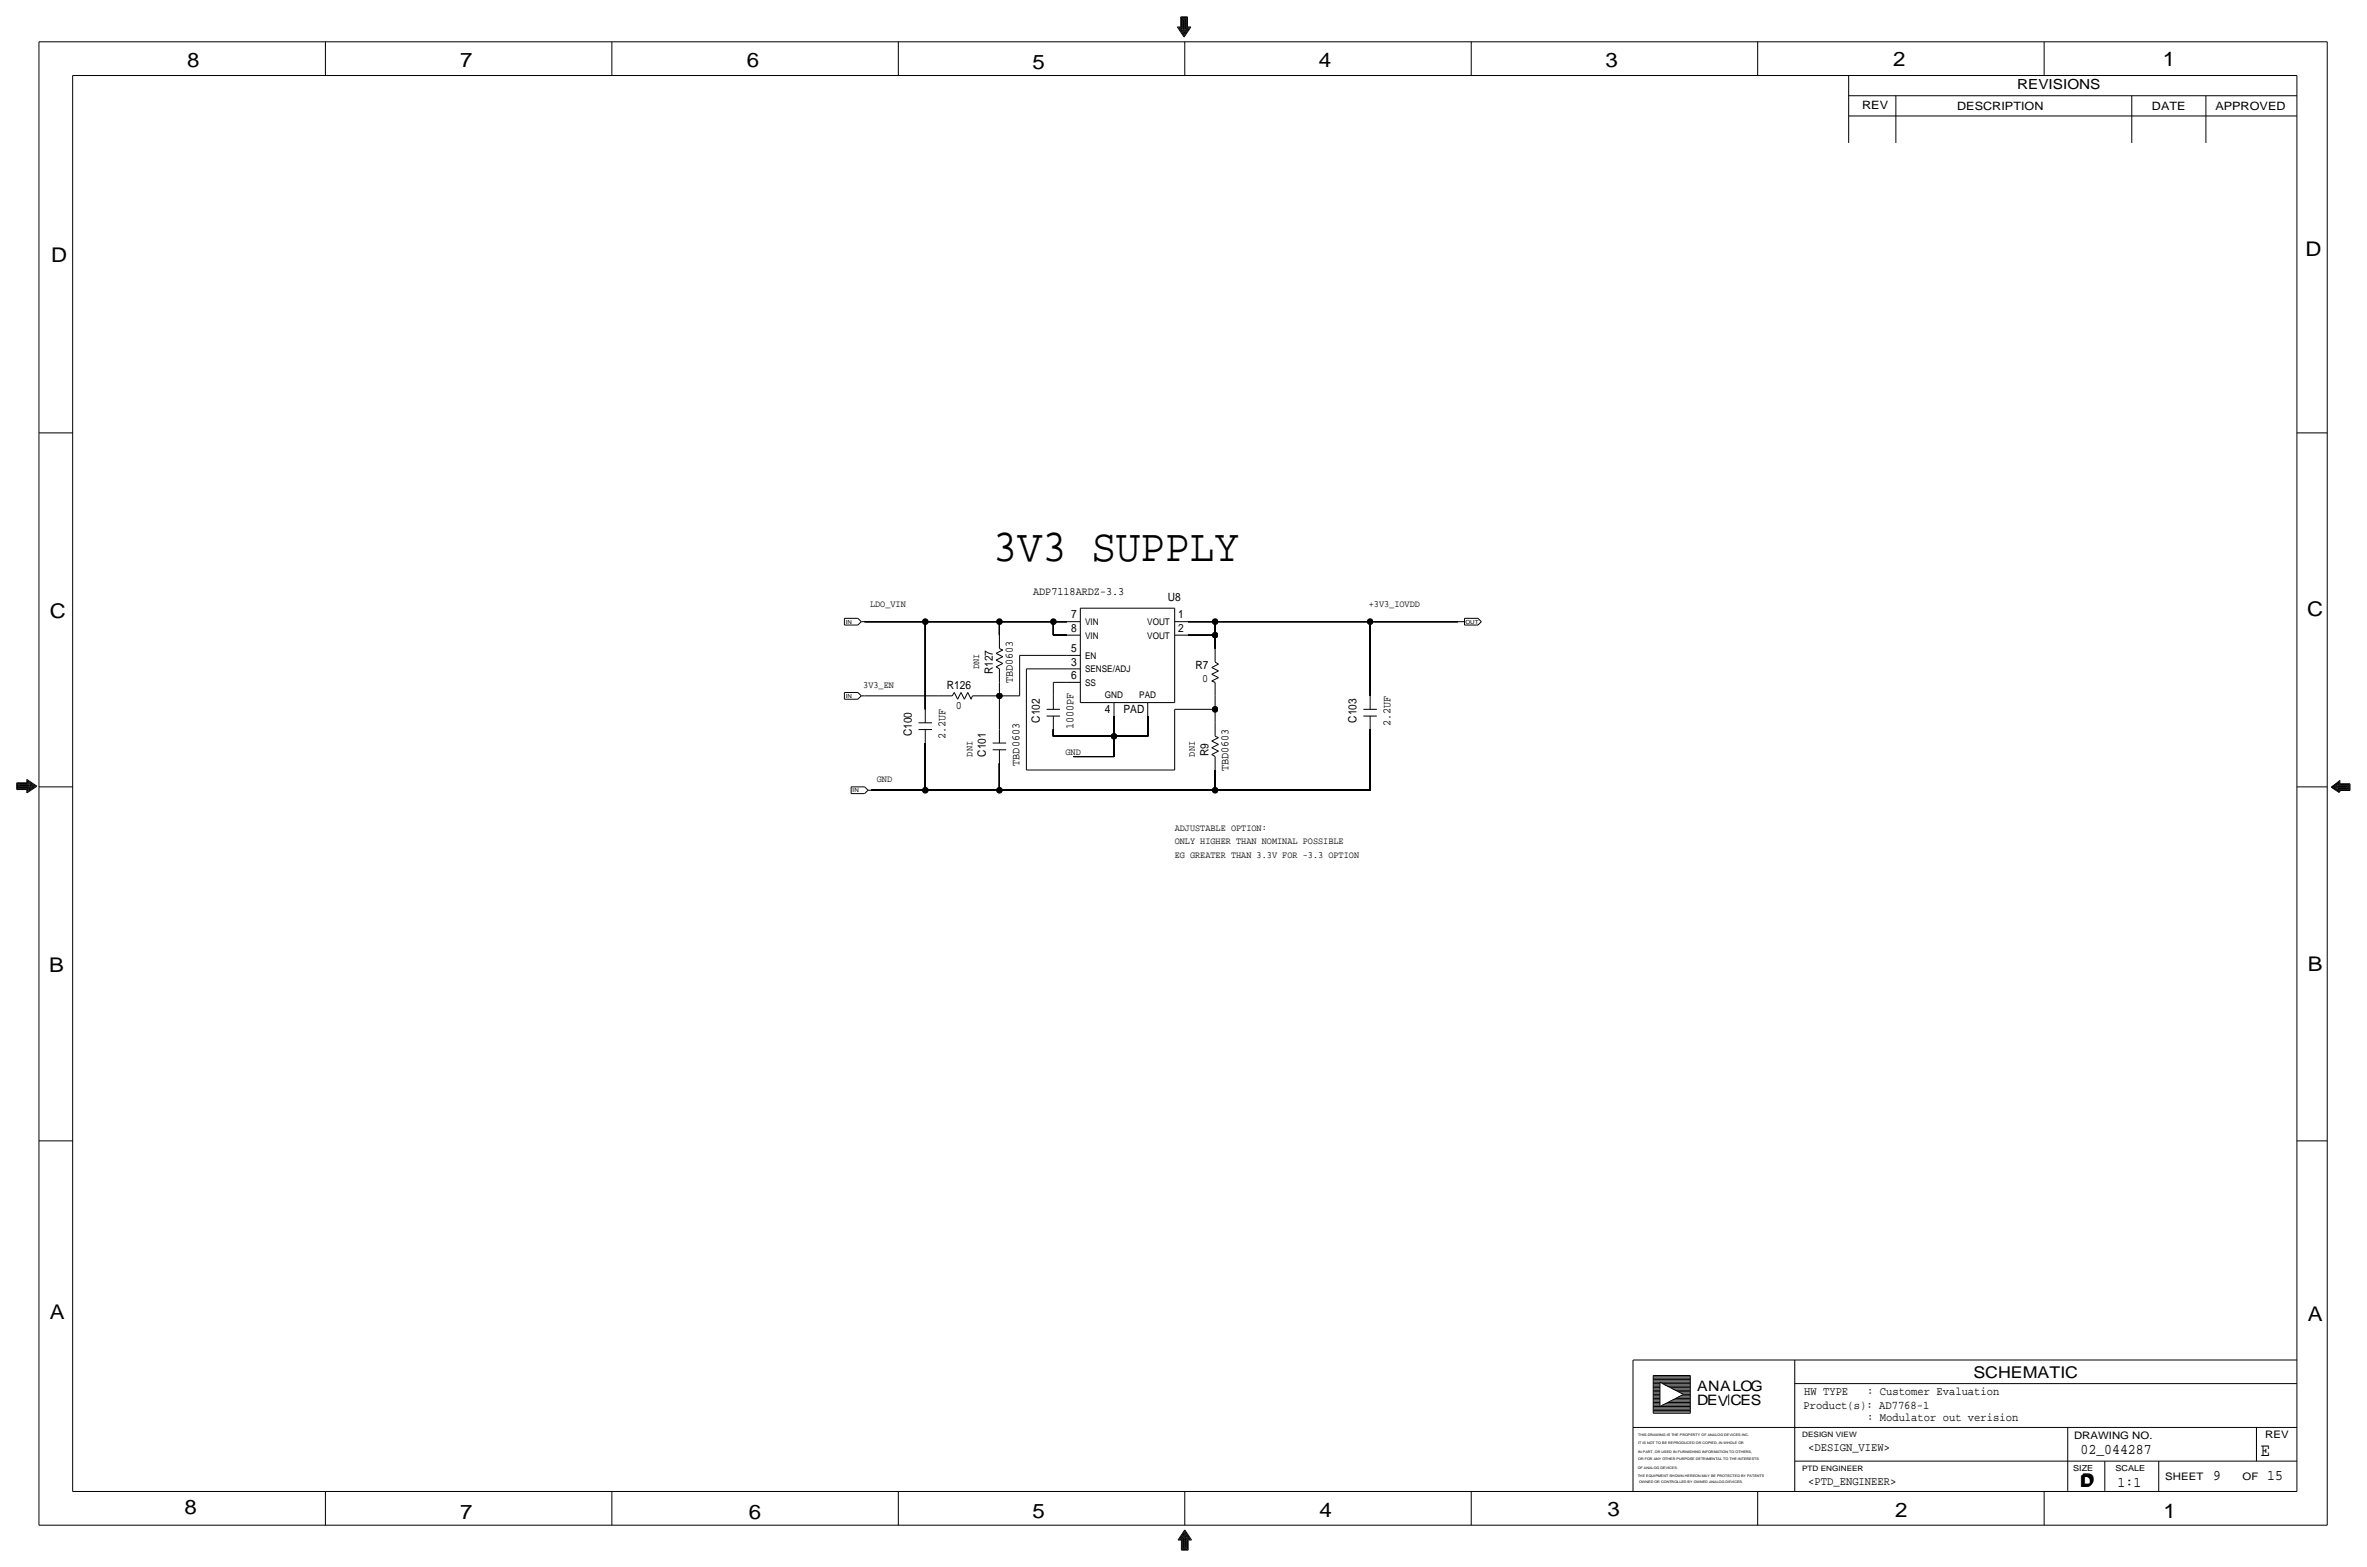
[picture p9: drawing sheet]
<svg xmlns="http://www.w3.org/2000/svg" width="892mm" height="590mm" viewBox="0 0 892 590" stroke-linecap="round" stroke-linejoin="round" font-family="sans-serif">
<defs><g id="words">
<text font-size="17.4" x="374.1" y="211.3">3V3 SUPPLY</text>
<g font-size="7.6">
<text x="70.6" y="25.4">8</text>
<text x="173.4" y="25.4">7</text>
<text x="281.4" y="25.1">6</text>
<text x="389.1" y="26.2">5</text>
<text x="497" y="25.4">4</text>
<text x="605" y="25.1">3</text>
<text x="713.4" y="24.9">2</text>
<text x="815" y="24.9">1</text>
<text x="19.3" y="98.8">D</text>
<text x="868.9" y="96.5">D</text>
<text x="18.7" y="232.7">C</text>
<text x="869.4" y="232.2">C</text>
<text x="869.6" y="365.8">B</text>
<text x="18.5" y="366">B</text>
<text x="18.7" y="496.8">A</text>
<text x="869.6" y="497.6">A</text>
<text x="69.5" y="570.5">8</text>
<text x="173.4" y="572.3">7</text>
<text x="282.1" y="572.3">6</text>
<text x="389.1" y="571.8">5</text>
<text x="497.3" y="571.5">4</text>
<text x="605.7" y="571.2">3</text>
<text x="714.2" y="571.5">2</text>
<text x="815.3" y="572">1</text>
</g>
<text font-size="7" x="851.9" y="548.4">E</text>
<g font-size="6.1">
<text x="743.7" y="518.9">SCHEMATIC</text>
<text x="783.8" y="560.3">D</text>
<text x="784.3" y="559.8">D</text>
</g>
<g font-size="5.6">
<text x="784" y="547.9">02_044287</text>
<text x="834.1" y="557.5">9</text>
<text x="854.4" y="557.5">15</text>
<text x="798" y="560.1">1:1</text>
</g>
<g font-size="5.4">
<text x="639.5" y="524.2">ANALOG</text>
<text x="639.5" y="529.3">DEVCES</text>
</g>
<text font-size="5.2" x="760.2" y="33.5">REVISIONS</text>
<g font-size="4.4">
<text x="679.9" y="525.5">HW TYPE</text>
<text x="703.6" y="525.5">: Customer Evaluation</text>
<text x="679.7" y="530.9">Product(s): AD7768-1</text>
<text x="703.6" y="535.2">: Modulator out verision</text>
<text x="681.4" y="546.6">&lt;DESIGN_VIEW&gt;</text>
<text x="681.4" y="559.3">&lt;PTD_ENGINEER&gt;</text>
</g>
<g font-size="4.3">
<text x="701.8" y="41.1">REV</text>
<text x="737.6" y="41.4">DESCRIPTION</text>
<text x="811" y="41.4">DATE</text>
<text x="834.8" y="41.4">APPROVED</text>
<text x="389.3" y="224">ADP7118ARDZ-3.3</text>
<text x="440.1" y="226.6">U8</text>
<text x="403.7" y="232.9">7</text>
<text x="443.9" y="232.9">1</text>
<text x="403.7" y="238">8</text>
<text x="443.9" y="238">2</text>
<text x="403.7" y="245.6">5</text>
<text x="403.7" y="250.7">3</text>
<text x="450.5" y="252">R7</text>
<text x="374.1" y="254" transform="rotate(-90 374.1 254)">R127</text>
<text x="381.7" y="257.5" transform="rotate(-90 381.7 257.5)">TBD0603</text>
<text x="403.7" y="255.8">6</text>
<text x="453.1" y="257">0</text>
<text x="356.8" y="259.6">R126</text>
<text x="360.2" y="267.2">0</text>
<text x="416.4" y="268.5">4</text>
<text x="423.4" y="268.5">PAD</text>
<text x="391.9" y="272.3" transform="rotate(-90 391.9 272.3)">C102</text>
<text x="404.6" y="274.6" transform="rotate(-90 404.6 274.6)">1000PF</text>
<text x="511.3" y="272.3" transform="rotate(-90 511.3 272.3)">C103</text>
<text x="524" y="273.4" transform="rotate(-90 524 273.4)">2.2UF</text>
<text x="343.6" y="277.4" transform="rotate(-90 343.6 277.4)">C100</text>
<text x="356.3" y="278.5" transform="rotate(-90 356.3 278.5)">2.2UF</text>
<text x="371.6" y="285" transform="rotate(-90 371.6 285)">C101</text>
<text x="455.4" y="284.9" transform="rotate(-90 455.4 284.9)">R9</text>
<text x="384.3" y="288.4" transform="rotate(-90 384.3 288.4)">TBD0603</text>
<text x="463" y="290.5" transform="rotate(-90 463 290.5)">TBD0603</text>
</g>
<g font-size="3.9">
<text x="781.6" y="542.1">DRAWING NO.</text>
<text x="853.6" y="541.8">REV</text>
<text x="816" y="557.4">SHEET</text>
<text x="845.1" y="557.5">OF</text>
</g>
<g font-size="3.6">
<text x="327.9" y="228.6">LDO_VIN</text>
<text x="515.8" y="228.6">+3V3_IOVDD</text>
<text x="369" y="252" transform="rotate(-90 369 252)">DNI</text>
<text x="325.3" y="259.1">3V3_EN</text>
<text x="366.5" y="285" transform="rotate(-90 366.5 285)">DNI</text>
<text x="401.5" y="284.5">GND</text>
<text x="450.3" y="285" transform="rotate(-90 450.3 285)">DNI</text>
<text x="330.4" y="294.6">GND</text>
<text x="442.7" y="312.9">ADJUSTABLE OPTION:</text>
<text x="442.7" y="323.1">EG GREATER THAN 3.3V FOR -3.3 OPTION</text>
<text x="442.7" y="318">ONLY HIGHER THAN NOMINAL POSSIBLE</text>
</g>
<g font-size="3.5">
<text x="408.9" y="235.5">VIN</text>
<text x="432.3" y="235.5">VOUT</text>
<text x="408.9" y="240.5">VIN</text>
<text x="432.3" y="240.5">VOUT</text>
<text x="408.9" y="248.2">EN</text>
<text x="408.9" y="253.2">SENSE/ADJ</text>
<text x="408.9" y="258.3">SS</text>
<text x="416.4" y="262.9">GND</text>
<text x="429.3" y="262.9">PAD</text>
</g>
<g font-size="3.1">
<text x="781.3" y="554">SIZE</text>
<text x="797.3" y="554">SCALE</text>
</g>
<g font-size="2.8">
<text x="679.1" y="541.3">DESIGN VIEW</text>
<text x="679.1" y="554">PTD ENGINEER</text>
</g>
<g font-size="2.1">
<text x="318.8" y="234.9">IN</text>
<text x="552.2" y="235">OUT</text>
<text x="318.8" y="262.8">IN</text>
<text x="321.3" y="298.4">IN</text>
</g>
<g font-size="1.3">
<text x="617.3" y="541.1">THIS DRAWING IS THE PROPERTY OF ANALOG DEVICES INC.</text>
<text x="617.3" y="543.9">IT IS NOT TO BE REPRODUCED OR COPIED, IN WHOLE OR</text>
<text x="617.3" y="547.2">IN PART, OR USED IN FURNISHING INFORMATION TO OTHERS,</text>
<text x="617.3" y="550">OR FOR ANY OTHER PURPOSE DETRIMENTAL TO THE INTERESTS</text>
<text x="617.2" y="556.3">THE EQUIPMENT SHOWN HEREON MAY BE PROTECTED BY PATENTS</text>
<text x="617.2" y="553.2">OF ANALOG DEVICES.</text>
<text x="617.7" y="558.8">OWNED OR CONTROLLED BY OWNED ANALOG DEVICES.</text>
</g>
</g></defs>
<!-- layer: Nets -->
<g fill="none" stroke="#000" stroke-width=".38">
<path d="M325.8 234.2h22.9zM348.7 234.2v33zM348.7 234.2h27.9zM376.6 234.2v5.1zM376.6 234.2h20.4zM397 234.2h5zM397 239.3h5zM397 234.2v5.1zM447.8 239.3h10.1zM447.8 234.2h10.1zM457.9 239.3v5zM457.9 234.2h58.4z"/>
<path d="M457.9 234.2v5.1zM516.3 234.2v27.9zM516.3 234.2h33.1zM376.6 257v5.1zM384.3 246.9h17.7zM384.3 246.9v15.2zM386.8 252h15.2zM386.8 252v38.1zM397 257v5.1zM397 257h5zM325.8 262.1h28zM348.7 279.9v17.8z"/>
<path d="M371.6 262.1h5zM376.6 262.1v12.7zM376.6 262.1h7.7zM397 274.8v2.6zM397 277.4h22.8zM419.8 269.7v7.7zM419.8 277.4v7.6zM419.8 277.4h12.7zM432.5 269.7v7.7zM442.7 267.2v22.9zM442.7 267.2h15.2zM457.9 267.2v5.1z"/>
<path d="M457.9 262.1v5.1zM516.3 274.8v22.9zM328.4 297.7h20.3zM348.7 297.7h27.9zM376.6 287.5v10.2zM376.6 297.7h81.3zM386.8 290.1h55.9zM404.6 285h15.2zM457.9 290.1v7.6zM457.9 297.7h58.4z"/>
</g>
<g fill="#000" stroke="#000" stroke-width=".38">
<circle cx="348.7" cy="234.2" r="1.07"/>
<circle cx="376.6" cy="234.2" r="1.07"/>
<circle cx="397" cy="234.2" r="1.07"/>
<circle cx="457.9" cy="239.3" r="1.07"/>
<circle cx="457.9" cy="234.2" r="1.07"/>
<circle cx="516.3" cy="234.2" r="1.07"/>
<circle cx="376.6" cy="262.1" r="1.07"/>
<circle cx="419.8" cy="277.4" r="1.07"/>
<circle cx="457.9" cy="267.2" r="1.07"/>
<circle cx="348.7" cy="297.7" r="1.07"/>
<circle cx="376.6" cy="297.7" r="1.07"/>
<circle cx="457.9" cy="297.7" r="1.07"/>
</g>
<!-- layer: Components -->
<g fill="none" stroke="#000" stroke-width=".38">
<path d="M318.2 232.9h5.1zM318.2 232.9v2.6zM318.2 235.5h5.1zM323.3 232.9l1.3 1.3zM324.6 234.2l-1.3 1.3zM324.6 234.2h1.2zM376.6 239.3v5zM402 239.3h5.1zM402 234.2h5.1zM407.1 229.1h35.6zM407.1 229.1v35.6zM442.7 239.3h5.1z"/>
<path d="M442.7 234.2h5.1zM442.7 229.1v35.6zM549.4 234.2h2.5zM551.9 232.9h5.1zM551.9 235.5h5.1zM551.9 232.9v2.6zM557 232.9l1.2 1.3zM558.2 234.2l-1.2 1.3zM375.4 251.2l1.2 .8zM375.4 251.2l2.5-1.3zM375.4 248.7l2.5 1.2zM375.4 248.7l2.5-1.3z"/>
<path d="M375.4 246.1l2.5 1.3zM375.4 246.1l2.5-1.2zM376.6 252v5zM376.6 244.3l1.3 .6zM402 257h5.1zM402 246.9h5.1zM402 252h5.1zM456.6 251.5l2.6-1.3zM456.6 251.5l2.6 1.2zM456.6 254l2.6-1.3zM456.6 254l2.6 1.3zM456.6 256.5l2.6-1.2z"/>
<path d="M456.6 256.5l1.3 .5zM457.9 257v5.1zM457.9 244.3v5.1zM457.9 249.4l1.3 .8zM318.2 260.9h5.1zM318.2 260.9v2.5zM318.2 263.4h5.1zM323.3 260.9l1.3 1.2zM324.6 262.1l-1.3 1.3zM324.6 262.1h1.2zM346.2 274.8h5zM346.2 272.3h5z"/>
<path d="M348.7 274.8v5.1zM348.7 267.2v5.1zM353.8 262.1h5.1zM359.6 260.9l-.7 1.2zM359.6 260.9l1.3 2.5zM362.2 260.9l-1.3 2.5zM362.2 260.9l1.2 2.5zM364.7 260.9l-1.3 2.5zM364.7 260.9l1.3 2.5zM366.5 262.1h5.1zM366.5 262.1l-.5 1.3zM374.1 279.9h5.1z"/>
<path d="M376.6 274.8v5.1zM394.4 269.7h5.1zM394.4 267.2h5.1zM397 269.7v5.1zM397 262.1v5.1zM407.1 264.7h35.6zM419.8 264.7v5zM432.5 264.7v5zM456.6 279.1l2.6 1.3zM456.6 279.1l2.6-1.2zM457.9 272.3v5.1zM457.9 277.4l1.3 .5z"/>
<path d="M513.8 269.7h5.1zM513.8 267.2h5.1zM516.3 269.7v5.1zM516.3 262.1v5.1zM320.8 296.4h5zM320.8 296.4v2.6zM320.8 299h5zM325.8 296.4l1.3 1.3zM327.1 297.7l-1.3 1.3zM327.1 297.7h1.3zM374.1 282.4h5.1zM376.6 282.4v5.1z"/>
<path d="M456.6 284.2l1.3 .8zM456.6 284.2l2.6-1.2zM456.6 281.7l2.6 1.3zM456.6 281.7l2.6-1.3zM457.9 285v5.1z"/>
</g>
<!-- layer: Page Border and Title Block -->
<g fill="none" stroke="#000" stroke-width=".38">
<path d="M14.7 15.7v558.8zM14.7 15.7h862.3zM122.6 15.7v12.7zM230.6 15.7v12.7zM338.5 15.7v12.7zM443.7 10.2h1.3zM443.7 10.2l2.5 3.8zM444.2 10.4l2 3.1zM444.2 10.4h1zM444.7 10.7l1.5 2.3zM444.7 10.7h.8zM445 6.4v3.8z"/>
<path d="M445 6.4h2.5zM445.2 6.6v3.8zM445.2 6.6h2zM445.2 10.9h.5zM445.2 10.9l1 1.5zM445.5 6.9v3.8zM445.5 6.9h1.5zM445.7 11.2l.5 .7zM445.7 11.2h.3zM445.7 7.1v3.8zM445.7 7.1h1zM446 7.4v3.8z"/>
<path d="M446 7.4h.5zM446.2 7.6v4.1zM446.5 11.2h.2zM446.5 7.4v3.8zM446.5 15.7v12.7zM446.7 10.9h.5zM446.7 11.2l-.5 .7zM446.7 7.1v3.8zM447 10.7h.8zM447 6.9v3.8zM447.2 10.4h1.1zM447.2 6.6v3.8z"/>
<path d="M447.2 10.9l-1 1.5zM447.5 10.2h1.3zM447.5 6.4v3.8zM447.8 10.7l-1.6 2.3zM448.3 10.4l-2.1 3.1zM448.8 10.2l-2.6 3.8zM554.4 15.7v12.7zM662.4 15.7v12.7zM770.3 15.7v12.7zM877 15.7v558.8zM27.4 28.4h838.2zM27.4 28.4v533.4z"/>
<path d="M696.7 36.1h168.9zM696.7 28.4v25.4zM714.5 36.1v17.7zM803.4 36.1v17.7zM831.3 36.1v17.7zM865.6 28.4v533.4zM696.7 43.7h168.9zM14.7 163.1h12.7zM865.6 163.1h11.4zM6.3 294.9v2.5zM6.3 297.4h3.8zM6.3 294.9h3.8z"/>
<path d="M6.6 295.1v2.1zM6.6 295.1h3.8zM6.6 297.2h3.8zM6.8 295.4v1.5zM6.8 295.4h3.8zM6.8 296.9h3.8zM7.1 295.7v1zM7.1 295.7h3.8zM7.1 296.7h3.8zM7.3 295.9v.5zM7.3 295.9h3.8zM7.3 296.4h3.8z"/>
<path d="M7.6 296.2h4zM10.1 297.4v1.3zM10.1 298.7l3.8-2.5zM10.1 293.6l3.8 2.6zM10.1 293.6v1.3zM10.4 297.2v1zM10.4 298.2l3-2zM10.4 294.1v1zM10.4 294.1l3 2.1zM10.6 296.9v.8zM10.6 297.7l2.3-1.5zM10.6 294.6v.8z"/>
<path d="M10.6 294.6l2.3 1.6zM10.9 295.1v.6zM10.9 295.1l1.5 1.1zM10.9 296.7v.5zM10.9 297.2l1.5-1zM11.1 295.7v.2zM11.1 295.7l.8 .5zM11.1 296.4v.3zM11.1 296.7l.8-.5zM14.7 296.4h12.7zM865.6 296.4h11.4zM878.5 296.5l3-2z"/>
<path d="M878.5 296.5l3 2.1zM878.7 296.5l3.1 1.8zM878.7 296.5l3.1-2.5zM879 296.5l2.3-1.5zM879 296.5l2.3 1.5zM879.5 296.5l1.5-1zM879.5 296.5l1.5 1zM880 296.5l.8-.5zM880 296.5l.8 .5zM880.3 296.5h4zM880.8 296.3h3.8zM880.8 296.8h3.8z"/>
<path d="M880.8 296v.3zM880.8 296.8v.2zM881 296h3.8zM881 297h3.8zM881 295.5v.5zM881 297v.5zM881.3 295.8h3.8zM881.3 297.3h3.8zM881.3 295v.8zM881.3 297.3v.7zM881.5 295.5h3.8zM881.5 297.5h3.8z"/>
<path d="M881.5 294.5v1zM881.5 297.5v1.1zM881.8 297.8h3.8zM881.8 295.2h3.8zM881.8 297.8v.5zM881.8 294v1.2zM884.6 296.3v.5zM884.8 296v1zM885.1 295.8v1.5zM885.3 295.5v2zM885.6 295.2v2.6zM14.7 429.8h12.7z"/>
<path d="M865.6 429.8h11.4zM615.4 512.3v49.5zM615.4 512.3h250.2zM623 518.2h14zM623 518.7h14zM623 519.7h14zM623 519.2h14zM623 518.2v14.2zM637 518.2v14.2zM676.4 512.3v49.5zM615.4 537.7h250.2zM623 532.4h14z"/>
<path d="M623 531.9h14zM623 531.4h14zM623 530.4h14zM623 530.9h14zM623 526.3h2.6zM623 525.3h2.6zM623 527.3h2.6zM623 525.8h2.6zM623 528.3h2.6zM623 527.8h2.6zM623 528.8h2.6zM623 529.3h2.6z"/>
<path d="M623 526.8h2.6zM623 523.2h2.6zM623 524.8h2.6zM623 523.7h2.6zM623 522.7h2.6zM623 524.3h2.6zM623 521.7h2.6zM623 521.2h2.6zM623 522.2h2.6zM623 520.2h14zM623 529.8h14zM623 520.7h14z"/>
<path d="M625.6 529.8l8.8-4.5zM625.6 520.7l8.8 4.6zM625.6 520.7v9.1zM626.6 529.3h10.4zM626.6 521.2h10.4zM627.3 521.7h9.7zM627.6 528.8h9.4zM628.3 522.2h8.7zM628.6 528.3h8.4zM629.6 527.8h7.4zM629.6 522.7h7.4zM630.4 527.3h6.6z"/>
<path d="M630.4 523.2h6.6zM631.4 523.7h5.6zM631.4 526.8h5.6zM632.4 526.3h4.6zM632.4 524.3h4.6zM633.4 525.8h3.6zM633.4 524.8h3.6zM634.4 525.3h2.6zM651.5 525.3v4zM676.4 521.2h189.2zM779.2 537.7v23.9zM850.3 537.7v12.7z"/>
<path d="M676.4 550.4h189.2zM793.2 550.4v11.2zM813.5 550.4v11.4zM14.7 574.5h862.3zM27.4 561.8h838.2zM122.6 561.8v12.7zM230.6 561.8v12.7zM338.5 561.8v12.7zM444.4 579.9h1.1zM445 579.6h.7zM445.5 579.9v3.8zM445.5 579.4h.5z"/>
<path d="M445.7 579.6v3.8zM446 579.4v3.8zM446 579.1h.2zM446.2 579.1v3.8zM446.5 561.8v12.7zM446.5 576.8l-2.1 3.1zM446.5 576.3l-2.6 3.8zM446.5 577.3l-1.5 2.3zM446.5 576.3l2.5 3.8zM446.5 576.8l2 3.1zM446.5 577.3l1.5 2.3zM446.5 578.6v4.1z"/>
<path d="M446.5 578.4l-.5 .7zM446.5 578.4l.5 .7zM446.5 577.9l-1 1.5zM446.5 577.9l1 1.5zM446.7 579.1v3.8zM446.7 579.1h.3zM447 579.4v3.8zM447 579.4h.5zM447.2 579.6v3.8zM447.2 579.6h.8zM447.5 579.9v3.8zM447.5 579.9h1z"/>
<path d="M554.4 561.8v12.7zM662.4 561.8v12.7zM770.3 561.8v12.7zM443.9 580.1h1.3zM445.2 583.9h2.6zM445.2 580.1v3.8zM445.5 583.7h2zM445.7 583.4h1.5zM446 583.2h1zM446.2 582.9h.5zM447.8 580.1v3.8zM447.8 580.1h1.2z"/>
</g>
<use href="#words"/>
</svg>
